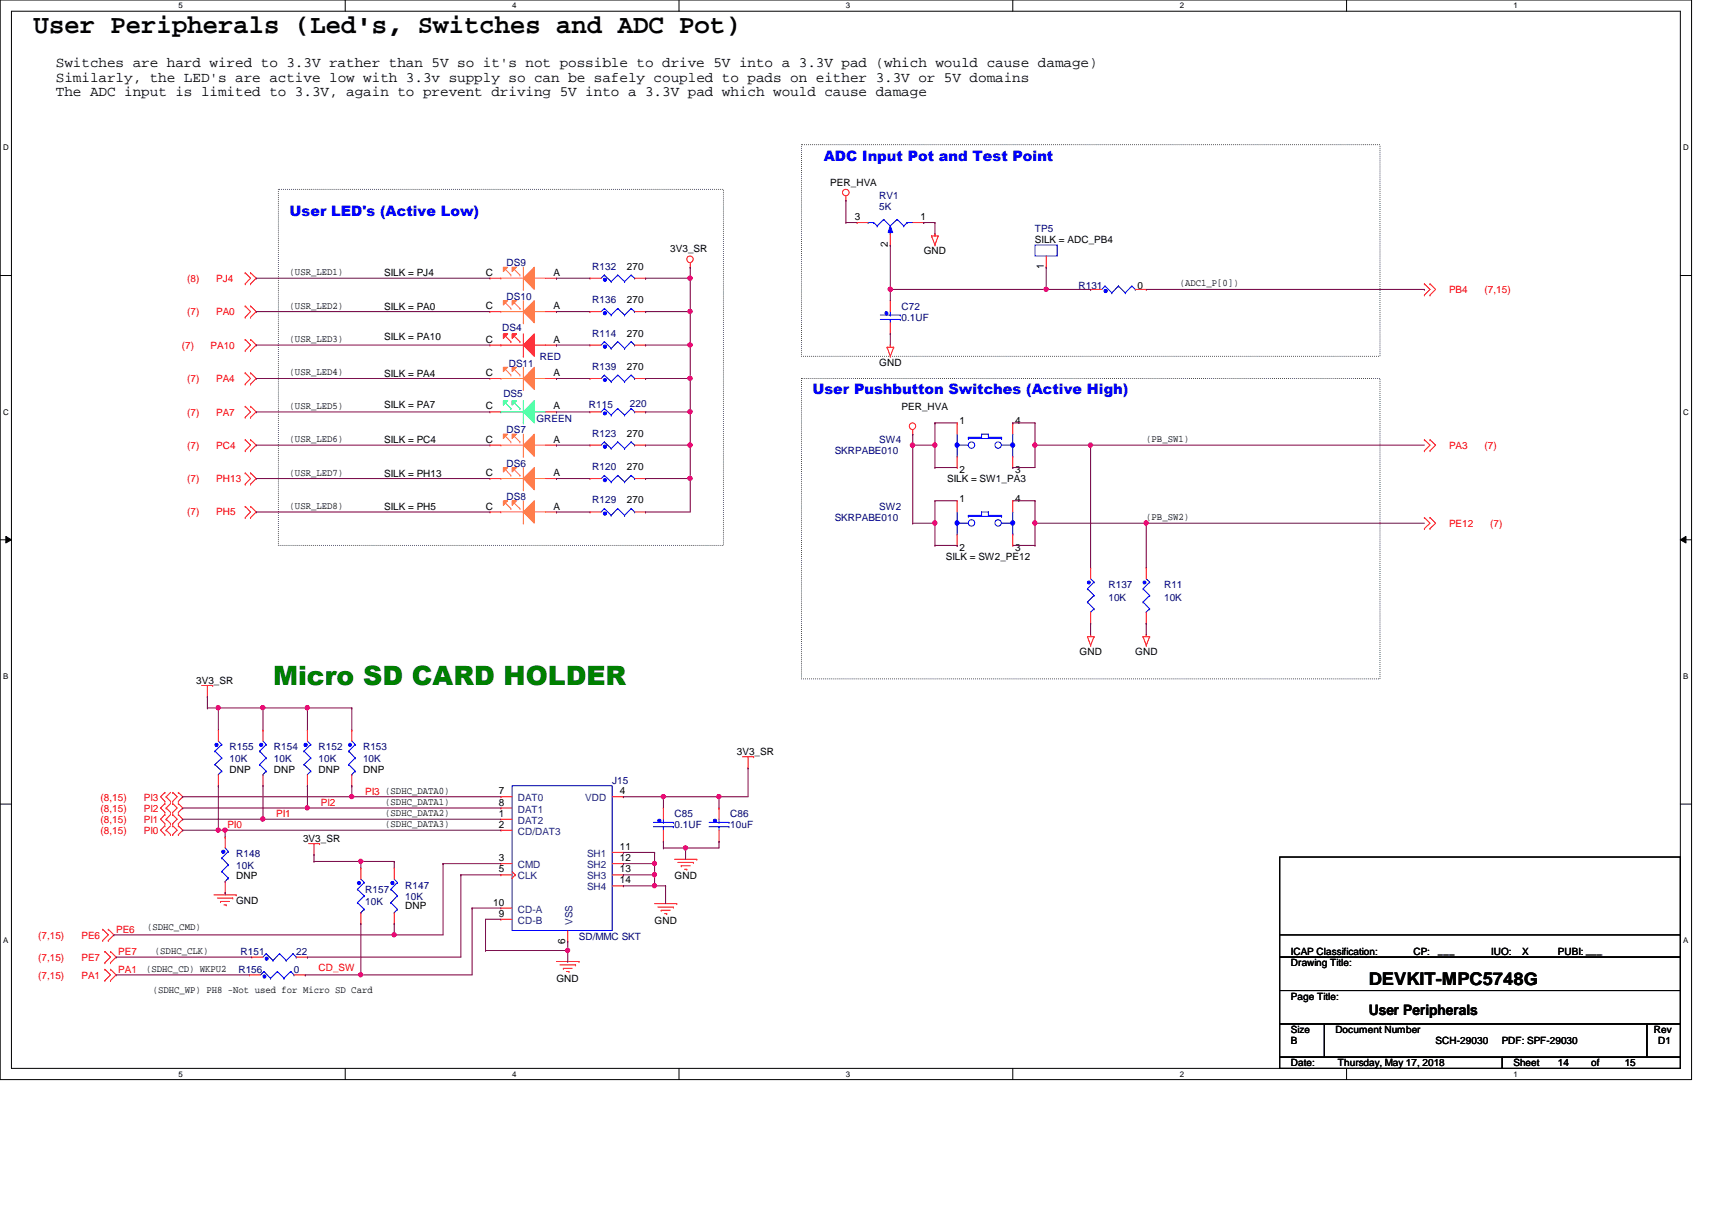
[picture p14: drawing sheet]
<svg xmlns="http://www.w3.org/2000/svg" width="297mm" height="210mm" viewBox="0 0 297 210" stroke-linecap="round" stroke-linejoin="round" font-family="sans-serif">
<defs><g id="words">
<text font-size="4.6" x="5.8" y="5.8">User Peripherals (Led's, Switches and ADC Pot)</text>
<text font-size="4.6" fill="#008000" x="47.4" y="118.8">Micro SD CARD HOLDER</text>
<text font-size="3" x="237.5" y="170.8">DEVKIT-MPC5748G</text>
<g font-size="2.5">
<text x="9.7" y="11.6">Switches are hard wired to 3.3V rather than 5V so it's not possible to drive 5V into a 3.3V pad (which would cause damage)</text>
<text x="9.7" y="14.1">Similarly, the LED's are active low with 3.3v supply so can be safely coupled to pads on either 3.3V or 5V domains</text>
<text x="9.7" y="16.6">The ADC input is limited to 3.3V, again to prevent driving 5V into a 3.3V pad which would cause damage</text>
<text x="237.5" y="176.1">User Peripherals</text>
</g>
<g font-size="2.5" fill="#00f">
<text x="142.9" y="27.9">ADC Input Pot and Test Point</text>
<text x="50.2" y="37.5">User LED's (Active Low)</text>
<text x="141" y="68.4">User Pushbutton Switches (Active High)</text>
</g>
<g font-size="1.7">
<text x="144.1" y="32.3">PER_HVA</text>
<text x="148.3" y="38.2">3</text>
<text x="159.7" y="38.2">1</text>
<text x="50.2" y="47.8">(USR_LED1)</text>
<text x="66.7" y="48">SILK = PJ4</text>
<text x="84.3" y="47.8">C</text>
<text x="96" y="47.8">A</text>
<text x="108.8" y="46.8">270</text>
<text x="116.3" y="43.7">3V3_SR</text>
<text x="154" y="42.9" transform="rotate(-90 154 42.9)">2</text>
<text x="160.3" y="44.1">GND</text>
<text x="179.6" y="42.2">SILK = ADC_PB4</text>
<text x="181.1" y="46.7" transform="rotate(-90 181.1 46.7)">1</text>
<text x="50.2" y="53.6">(USR_LED2)</text>
<text x="66.7" y="53.8">SILK = PA0</text>
<text x="84.3" y="53.6">C</text>
<text x="96" y="53.6">A</text>
<text x="108.8" y="52.6">270</text>
<text x="197.4" y="50.1">0</text>
<text x="204.7" y="49.7">(ADC1_P[0])</text>
<text x="50.2" y="59.3">(USR_LED3)</text>
<text x="66.7" y="59">SILK = PA10</text>
<text x="84.3" y="59.4">C</text>
<text x="96" y="59.4">A</text>
<text x="108.8" y="58.4">270</text>
<text x="50.2" y="65.1">(USR_LED4)</text>
<text x="66.7" y="65.3">SILK = PA4</text>
<text x="84.3" y="65.2">C</text>
<text x="96" y="65.2">A</text>
<text x="108.8" y="64.2">270</text>
<text x="152.6" y="63.4">GND</text>
<text x="50.2" y="70.9">(USR_LED5)</text>
<text x="66.7" y="70.7">SILK = PA7</text>
<text x="84.3" y="71">C</text>
<text x="96" y="71">A</text>
<text x="156.4" y="71.1">PER_HVA</text>
<text x="50.2" y="76.7">(USR_LED6)</text>
<text x="66.7" y="76.9">SILK = PC4</text>
<text x="84.3" y="76.8">C</text>
<text x="96" y="76.8">A</text>
<text x="108.8" y="75.7">270</text>
<text x="166.5" y="73.6">1</text>
<text x="176.1" y="73.6">4</text>
<text x="198.9" y="76.7">(PB_SW1)</text>
<text x="50.2" y="82.5">(USR_LED7)</text>
<text x="66.7" y="82.7">SILK = PH13</text>
<text x="84.3" y="82.6">C</text>
<text x="96" y="82.6">A</text>
<text x="108.8" y="81.5">270</text>
<text x="164.3" y="83.7">SILK = SW1_PA3</text>
<text x="166.5" y="82.1">2</text>
<text x="176.1" y="82.1">3</text>
<text x="50.2" y="88.3">(USR_LED8)</text>
<text x="66.7" y="88.5">SILK = PH5</text>
<text x="84.3" y="88.4">C</text>
<text x="96" y="88.4">A</text>
<text x="108.8" y="87.3">270</text>
<text x="166.5" y="87.1">1</text>
<text x="176.1" y="87.1">4</text>
<text x="166.5" y="95.6">2</text>
<text x="176.1" y="95.6">3</text>
<text x="198.9" y="90.2">(PB_SW2)</text>
<text x="164.1" y="97.2">SILK = SW2_PE12</text>
<text x="187.3" y="113.6">GND</text>
<text x="197" y="113.6">GND</text>
<text x="34" y="118.6">3V3_SR</text>
<text x="127.8" y="131">3V3_SR</text>
<text x="39.8" y="134.1">DNP</text>
<text x="47.5" y="134.1">DNP</text>
<text x="55.3" y="134.1">DNP</text>
<text x="63" y="134.1">DNP</text>
<text x="86.5" y="137.8">7</text>
<text x="107.6" y="137.8">4</text>
<text x="66.8" y="139.6">(SDHC_DATA1)</text>
<text x="66.8" y="141.6">(SDHC_DATA2)</text>
<text x="66.8" y="143.5">(SDHC_DATA3)</text>
<text x="86.5" y="141.7">1</text>
<text x="86.5" y="143.6">2</text>
<text x="86.5" y="139.7">8</text>
<text x="52.6" y="146">3V3_SR</text>
<text x="86.5" y="149.4">3</text>
<text x="107.6" y="147.4">11</text>
<text x="107.6" y="149.4">12</text>
<text x="41" y="152.6">DNP</text>
<text x="86.5" y="151.3">5</text>
<text x="107.6" y="151.3">13</text>
<text x="107.6" y="153.2">14</text>
<text x="117" y="152.6">GND</text>
<text x="25.5" y="161.2">(SDHC_CMD)</text>
<text x="41" y="156.8">GND</text>
<text x="70.3" y="157.6">DNP</text>
<text x="85.6" y="157.1">10</text>
<text x="86.5" y="159">9</text>
<text x="113.6" y="160.3">GND</text>
<text x="26.9" y="165.5">(SDHC_CLK)</text>
<text x="98.1" y="163.7" transform="rotate(-90 98.1 163.7)">6</text>
<text x="224" y="167.6">Drawing Title:</text>
<text x="224" y="165.7">ICAP Classification:</text>
<text x="245.2" y="165.7">CP:</text>
<text x="249.5" y="165.5">___</text>
<text x="258.7" y="165.7">IUO:</text>
<text x="264.1" y="165.7">X</text>
<text x="270.3" y="165.7">PUBI: ___</text>
<text x="25.4" y="168.6">(SDHC_CD) WKPU2</text>
<text x="26.5" y="172.3">(SDHC_WP) PH8 -Not used for Micro SD Card</text>
<text x="96.6" y="170.3">GND</text>
<text x="224" y="173.4">Page Title:</text>
<text x="224" y="179.2">Size</text>
<text x="231.7" y="179.2">Document Number</text>
<text x="286.9" y="179.2">Rev</text>
<text x="224" y="185">Date:</text>
<text x="224" y="181.1">B</text>
<text x="232.1" y="185">Thursday, May 17, 2018</text>
<text x="249.1" y="181.1">SCH-29030</text>
<text x="260.6" y="181.1">PDF: SPF-29030</text>
<text x="262.6" y="185">Sheet</text>
<text x="270.3" y="185">14</text>
<text x="276.1" y="185">of</text>
<text x="281.9" y="185">15</text>
<text x="287.7" y="181.1">D1</text>
</g>
<g font-size="1.7" fill="#000080">
<text x="152.6" y="34.5">RV1</text>
<text x="152.6" y="36.4">5K</text>
<text x="179.6" y="40.2">TP5</text>
<text x="87.9" y="46.2">DS9</text>
<text x="102.7" y="46.8">R132</text>
<text x="87.9" y="52">DS10</text>
<text x="102.7" y="52.6">R136</text>
<text x="156.4" y="53.8">C72</text>
<text x="187.1" y="50.1">R131</text>
<text x="87.1" y="57.4">DS4</text>
<text x="102.7" y="58.4">R114</text>
<text x="156.4" y="55.7">0.1UF</text>
<text x="88.3" y="63.6">DS11</text>
<text x="93.7" y="62.4">RED</text>
<text x="102.7" y="64.2">R139</text>
<text x="87.3" y="68.8">DS5</text>
<text x="102.2" y="70.7">R115</text>
<text x="109.3" y="70.5">220</text>
<text x="87.9" y="75.2">DS7</text>
<text x="93.1" y="73.2">GREEN</text>
<text x="102.7" y="75.7">R123</text>
<text x="152.6" y="76.9">SW4</text>
<text x="87.9" y="81">DS6</text>
<text x="102.7" y="81.5">R120</text>
<text x="144.8" y="78.8">SKRPABE010</text>
<text x="87.9" y="86.7">DS8</text>
<text x="102.7" y="87.3">R129</text>
<text x="152.6" y="88.5">SW2</text>
<text x="144.8" y="90.4">SKRPABE010</text>
<text x="192.3" y="102">R137</text>
<text x="192.3" y="104.3">10K</text>
<text x="202" y="102">R11</text>
<text x="202" y="104.3">10K</text>
<text x="39.8" y="130.2">R155</text>
<text x="47.5" y="130.2">R154</text>
<text x="55.3" y="130.2">R152</text>
<text x="63" y="130.2">R153</text>
<text x="39.8" y="132.1">10K</text>
<text x="47.5" y="132.1">10K</text>
<text x="55.3" y="132.1">10K</text>
<text x="63" y="132.1">10K</text>
<text x="106.2" y="136">J15</text>
<text x="117" y="141.8">C85</text>
<text x="117" y="143.7">0.1UF</text>
<text x="126.7" y="141.8">C86</text>
<text x="126.7" y="143.7">10uF</text>
<text x="41" y="148.7">R148</text>
<text x="41" y="150.7">10K</text>
<text x="63.4" y="154.9">R157</text>
<text x="70.3" y="154.1">R147</text>
<text x="63.4" y="157">10K</text>
<text x="70.3" y="156">10K</text>
<text x="41.7" y="165.7">R151</text>
<text x="51.4" y="165.7">22</text>
<text x="100.5" y="163">SD/MMC SKT</text>
<text x="41.4" y="168.8">R156</text>
<text x="51" y="168.8">0</text>
</g>
<g font-size="1.7" fill="#f00">
<text x="32.5" y="48.9">(8)</text>
<text x="37.5" y="48.9">PJ4</text>
<text x="251.4" y="50.8">PB4</text>
<text x="257.6" y="50.8">(7,15)</text>
<text x="32.5" y="54.7">(7)</text>
<text x="37.5" y="54.7">PA0</text>
<text x="31.5" y="60.5">(7)</text>
<text x="36.5" y="60.5">PA10</text>
<text x="32.5" y="66.3">(7)</text>
<text x="37.5" y="66.3">PA4</text>
<text x="32.5" y="72.1">(7)</text>
<text x="32.5" y="77.9">(7)</text>
<text x="37.5" y="72.1">PA7</text>
<text x="37.5" y="77.9">PC4</text>
<text x="251.4" y="77.9">PA3</text>
<text x="257.6" y="77.9">(7)</text>
<text x="32.5" y="83.7">(7)</text>
<text x="37.5" y="83.7">PH13</text>
<text x="32.5" y="89.3">(7)</text>
<text x="37.5" y="89.3">PH5</text>
<text x="251.4" y="91.4">PE12</text>
<text x="258.5" y="91.4">(7)</text>
<text x="63.4" y="137.8">PI3 (SDHC_DATA0)</text>
<text x="17.4" y="138.9">(8,15)</text>
<text x="17.4" y="140.8">(8,15)</text>
<text x="17.4" y="142.7">(8,15)</text>
<text x="25" y="138.9">PI3</text>
<text x="25" y="140.8">PI2</text>
<text x="25" y="142.7">PI1</text>
<text x="39.5" y="143.6">PI0</text>
<text x="47.9" y="141.7">PI1</text>
<text x="55.7" y="139.8">PI2</text>
<text x="17.4" y="144.7">(8,15)</text>
<text x="25" y="144.7">PI0</text>
<text x="20.1" y="161.8">PE6</text>
<text x="6.6" y="166.7">(7,15)</text>
<text x="6.6" y="162.8">(7,15)</text>
<text x="14.1" y="166.7">PE7</text>
<text x="14.1" y="162.8">PE6</text>
<text x="20.5" y="165.7">PE7</text>
<text x="6.6" y="169.8">(7,15)</text>
<text x="14.1" y="169.8">PA1</text>
<text x="20.5" y="168.7">PA1</text>
<text x="55.2" y="168.5">CD_SW</text>
</g>
<g font-size="1.7" fill="#004080">
<text x="89.8" y="142.9">DAT2</text>
<text x="89.8" y="139">DAT0</text>
<text x="89.8" y="141">DAT1</text>
<text x="101.6" y="139">VDD</text>
<text x="89.8" y="144.8">CD/DAT3</text>
<text x="101.9" y="148.7">SH1</text>
<text x="89.8" y="150.6">CMD</text>
<text x="89.8" y="152.6">CLK</text>
<text x="101.9" y="150.6">SH2</text>
<text x="101.9" y="152.6">SH3</text>
<text x="101.9" y="154.5">SH4</text>
<text x="89.8" y="158.3">CD-A</text>
<text x="89.8" y="160.3">CD-B</text>
<text x="99.3" y="160.4" transform="rotate(-90 99.3 160.4)">VSS</text>
</g>
<g font-size="1.4">
<text x="30.9" y="1.4">5</text>
<text x="88.9" y="1.4">4</text>
<text x="146.8" y="1.4">3</text>
<text x="204.7" y="1.4">2</text>
<text x="262.6" y="1.4">1</text>
<text x=".5" y="26.1">D</text>
<text x="292.1" y="26.1">D</text>
<text x=".5" y="71.9">C</text>
<text x="292.1" y="71.9">C</text>
<text x=".5" y="117.8">B</text>
<text x="292.1" y="117.8">B</text>
<text x=".5" y="163.6">A</text>
<text x="292.1" y="163.6">A</text>
<text x="30.9" y="186.8">5</text>
<text x="88.9" y="186.8">4</text>
<text x="146.8" y="186.8">3</text>
<text x="204.7" y="186.8">2</text>
<text x="262.6" y="186.8">1</text>
</g>
</g></defs>
<path d="M0 0h293.5v187.3h-293.5zM2 1.9h289.5v183.4h-289.5z" fill="none" stroke="#000" stroke-width=".17"/>
<g fill="#fff">
<path d="M30.9 .2h.8v1.5h-.8z"/>
<path d="M30.9 185.5h.8v1.6h-.8z"/>
</g>
<path d="M59.9 0v1.9M59.9 185.3v2" fill="none" stroke="#000" stroke-width=".17"/>
<g fill="#fff">
<path d="M88.9 .2h.7v1.5h-.7z"/>
<path d="M88.9 185.5h.7v1.6h-.7z"/>
</g>
<path d="M117.8 0v1.9M117.8 185.3v2" fill="none" stroke="#000" stroke-width=".17"/>
<g fill="#fff">
<path d="M146.8 .2h.7v1.5h-.7z"/>
<path d="M146.8 185.5h.7v1.6h-.7z"/>
</g>
<path d="M175.7 0v1.9M175.7 185.3v2" fill="none" stroke="#000" stroke-width=".17"/>
<g fill="#fff">
<path d="M204.7 .2h.7v1.5h-.7z"/>
<path d="M204.7 185.5h.7v1.6h-.7z"/>
</g>
<path d="M233.6 0v1.9M233.6 185.3v2" fill="none" stroke="#000" stroke-width=".17"/>
<g fill="#fff">
<path d="M262.6 .2h.8v1.5h-.8z"/>
<path d="M262.6 185.5h.8v1.6h-.8z"/>
<path d="M.5 24.8h1v1.6h-1z"/>
<path d="M292.1 24.8h.9v1.6h-.9z"/>
<path d="M.5 70.7h1v1.5h-1z"/>
<path d="M292.1 70.7h.9v1.5h-.9z"/>
</g>
<path d="M0 47.8h2M291.5 47.8h2" fill="none" stroke="#000" stroke-width=".17"/>
<g fill="#fff">
<path d="M.5 116.5h.9v1.6h-.9z"/>
<path d="M292.1 116.5h.8v1.6h-.8z"/>
</g>
<path d="M0 93.6h2M1 93l1 .6-1 .6zM291.5 93.6l1-.6v1.2zM291.5 93.6h2" fill="none" stroke="#000" stroke-width=".17"/>
<path d="M1 93l1 .6-1 .6zM291.5 93.6l1-.6v1.2z" fill="#000"/>
<g fill="#fff">
<path d="M.5 162.4h.9v1.5h-.9z"/>
<path d="M292.1 162.4h.8v1.5h-.8z"/>
</g>
<path d="M0 139.5h2M291.5 139.5h2M222 148.7h69.5v17.3h-69.5zM222 166h69.5v5.8h-69.5zM222 171.8h69.5v5.8h-69.5zM222 177.6h7.8v5.8h-7.8zM222 162.2h69.5M229.8 177.6h55.9v5.8h-55.9zM285.7 177.6h5.8v5.8h-5.8zM291.5 162.2h.1M222 183.4h38.6v1.9h-38.6zM260.6 183.4h30.9v1.9h-30.9z" fill="none" stroke="#000" stroke-width=".17"/>
<path d="M48.3 32.9h77.2v61.7h-77.2zM139.1 25.1h100.3v36.7h-100.3zM139.1 65.7h100.3v52.1h-100.3z" fill="none" stroke="#000" stroke-width=".17" stroke-dasharray="0 .3"/>
<g fill="none" stroke="#f00" stroke-width=".17">
<path d="M146.8 34.8h.1M146.8 34v.8M42.5 47.3h.1M42.5 49.2h.1M42.5 53.1h.1M42.5 55h.1M42.5 58.9h.1M42.5 47.3l1 1-1 .9M42.5 53.1l1 1-1 .9M42.5 58.9l1 1-1 .9M43.5 49.2h.1M43.5 47.3h.1"/>
<path d="M43.5 55h.1M43.5 53.1h.1M43.5 58.9h.1M43.5 47.3l.9 1-.9 .9M43.5 53.1l.9 1-.9 .9M43.5 58.9l.9 1-.9 .9M119.8 46.4h.1M119.8 45.6v.8M154.5 59.9h.1M154.5 59.9v.3M161.6 40.9h.1M161.6 40.9h1.2"/>
<path d="M161.6 40.9l.6 1.6M162.2 40.6h.1M162.2 42.5h.1M162.2 40.6v.3M162.8 40.9h.1M162.8 40.9l-.6 1.6M247.1 51.2h.1M247.1 49.2h.1M247.1 49.2l1 1-1 1M248.1 49.2h.1M248.1 51.2h.1M248.1 49.2l1 1-1 1"/>
<path d="M42.5 60.8h.1M42.5 64.7h.1M42.5 66.6h.1M42.5 70.5h.1M42.5 72.4h.1M42.5 76.3h.1M42.5 78.2h.1M42.5 64.7l1 1-1 .9M42.5 70.5l1 1-1 .9M42.5 76.3l1 .9-1 1M43.5 60.8h.1M43.5 66.6h.1"/>
<path d="M43.5 64.7h.1M43.5 72.4h.1M43.5 70.5h.1M43.5 78.2h.1M43.5 76.3h.1M43.5 64.7l.9 1-.9 .9M43.5 70.5l.9 1-.9 .9M43.5 76.3l.9 .9-.9 1M153.9 60.2h.1M153.9 60.2h1.2M153.9 60.2l.6 1.6M154.5 61.8h.1"/>
<path d="M155.1 60.2h.1M155.1 60.2l-.6 1.6M158.4 75.3h.1M158.4 74.5v.8M247.1 78.2h.1M247.1 76.3h.1M247.1 76.3l1 .9-1 1M248.1 76.3h.1M248.1 78.2h.1M248.1 76.3l1 .9-1 1M42.5 82h.1M42.5 84h.1"/>
<path d="M42.5 87.8h.1M42.5 89.8h.1M42.5 82l1 1-1 1M42.5 87.8l1 1-1 1M43.5 84h.1M43.5 82h.1M43.5 89.8h.1M43.5 87.8h.1M43.5 82l.9 1-.9 1M43.5 87.8l.9 1-.9 1M247.1 91.7h.1M247.1 89.8h.1"/>
<path d="M247.1 89.8l1 1-1 .9M248.1 89.8h.1M248.1 91.7h.1M248.1 89.8l1 1-1 .9M35 118.9h1.9M36 118.9v2M36.9 118.9h.1M188.7 110.4h.1M188.7 110.4h1.1M188.7 110.4l.5 1.6M189.2 110.1h.1M189.2 112h.1"/>
<path d="M189.2 110.1v.3M189.8 110.4h.1M189.8 110.4l-.6 1.6M198.3 110.4h.1M198.3 110.4h1.2M198.3 110.4l.6 1.6M198.9 110.1h.1M198.9 112h.1M198.9 110.1v.3M199.5 110.4h.1M199.5 110.4l-.6 1.6M28.6 137.5h.1"/>
<path d="M28.6 139h.1M28.6 139.4h.1M28.6 137.5l-.7 .7 .7 .8M28.6 139.4l-.7 .8 .7 .7M28.8 138.2h.1M28.8 138.2l.8 .8M29.6 139h.1M29.6 137.5l-.8 .7M29.6 139.4l-.8 .8M30 139h.1M30 137.5h.1M30 139.4h.1"/>
<path d="M30 137.5l.7 .7-.7 .8M30 139.4l.7 .8-.7 .7M30.9 139h.1M30.9 137.5h.1M30.9 139.4h.1M30.9 137.5l.8 .7-.8 .8M30.9 139.4l.8 .8-.8 .7M36 120.9h.1M128.8 131.3h2M129.8 133.2h.1M129.8 131.3v1.9M130.8 131.3h.1"/>
<path d="M28.6 140.9h.1M28.6 141.3h.1M28.6 142.9h.1M28.6 143.3h.1M28.6 144.8h.1M28.6 143.3l-.7 .7 .7 .8M28.6 141.3l-.7 .8 .7 .8M28.8 140.2h.1M28.8 142.1h.1M28.8 144h.1M28.8 140.2l.8 .7M28.8 142.1l.8 .8"/>
<path d="M28.8 144l.8 .8M29.6 140.9h.1M29.6 142.9h.1M29.6 144.8h.1M29.6 143.3l-.8 .7M29.6 141.3l-.8 .8M30 140.9h.1M30 142.9h.1M30 141.3h.1M30 144.8h.1M30 143.3h.1M30 141.3l.7 .8-.7 .8"/>
<path d="M30 143.3l.7 .7-.7 .8M30.9 140.9h.1M30.9 142.9h.1M30.9 141.3h.1M30.9 144.8h.1M30.9 143.3h.1M30.9 143.3l.8 .7-.8 .8M30.9 141.3l.8 .8-.8 .8M37.1 155.2h3.9M37.7 155.8h2.7M38.3 156.4h.1M38.3 156.4h1.5"/>
<path d="M38.9 157h.3M39.2 157h.1M40.4 155.8h.1M41 155.2h.1M53.5 146.3h2M54.5 148.3h.1M54.5 146.3v2M55.5 146.3h.1M113.6 156.8h3.8M114.1 157.4h2.7M114.7 157.9h.1M114.7 157.9h1.6"/>
<path d="M115.3 158.5h.4M115.7 158.5h.1M116.8 157.4h.1M117 149.1h3.9M117.4 156.8h.1M117.6 149.6h2.7M118.2 150.2h.1M118.2 150.2h1.6M118.8 150.8h.4M119.2 150.8h.1M120.3 149.6h.1M120.9 149.1h.1"/>
<path d="M17.8 161.2h.1M17.8 163.2h.1M17.8 161.2l1 1-1 1M18.2 168.1h.1M18.2 170.1h.1M18.2 165.1h.1M18.2 167h.1M18.2 168.1l1 1-1 1M18.2 165.1l1 .9-1 1M18.8 163.2h.1M18.8 161.2h.1M18.8 161.2l1 1-1 1"/>
<path d="M19.2 170.1h.1M19.2 168.1h.1M19.2 167h.1M19.2 165.1h.1M19.2 168.1l.9 1-.9 1M19.2 165.1l.9 .9-.9 1M96.6 166.8h3.9M97.2 167.4h2.7M97.7 168h.1M97.7 168h1.6M98.3 168.5h.4M98.7 168.5h.1"/>
<path d="M99.9 167.4h.1M100.5 166.8h.1"/>
<circle cx="146.8" cy="33.4" r=".56"/>
<circle cx="119.7" cy="45" r=".56"/>
<circle cx="158.3" cy="73.9" r=".56"/>
</g>
<path d="M104.9 53.5h.1M104.9 53.5l-.6 .6M104.9 53.5l1.1 1.2M106 54.7h.1M107.2 53.5h.1M107.2 53.5l-1.2 1.2M107.2 53.5l1.2 1.2M108.4 54.7h.1M109.5 53.5h.1M109.5 53.5l-1.1 1.2M109.5 53.5l.6 .6M110.1 54.1h.1" fill="none" stroke="#00f" stroke-width=".17"/>
<circle cx="105" cy="54.3" r=".29" fill="#00f"/>
<g fill="none" stroke="#00f" stroke-width=".17">
<path d="M45 130.3h.1M45 132.6h.1M45 130.3l1.2 1.2M45 132.6l1.2 1.2M45.6 134.4h.1M45.6 128.6l.6 .6M46.2 129.2h.1M46.2 131.5h.1M46.2 133.8h.1M46.2 129.2l-1.2 1.1M46.2 131.5l-1.2 1.1M46.2 133.8l-.6 .6"/>
<circle cx="105" cy="54.3" r=".29"/>
</g>
<path d="M102.4 54.1h.1M102.4 54.1h1.9M110.1 54.1h1.9M112 54.1h.1" fill="none" stroke="#f00" stroke-width=".17"/>
<circle cx="45.3" cy="129.2" r=".29" fill="#00f"/>
<g fill="none" stroke="#00f" stroke-width=".17">
<path d="M62 154.3h.1M62 156.6h.1M62 154.3l1.2 1.1M62 156.6l1.2 1.1M62.6 158.3h.1M62.6 152.5l.6 .6M63.2 153.1h.1M63.2 155.4h.1M63.2 157.7h.1M63.2 153.1l-1.2 1.2M63.2 155.4l-1.2 1.2M63.2 157.7l-.6 .6"/>
<circle cx="45.3" cy="129.2" r=".29"/>
</g>
<path d="M45.6 126.7h.1M45.6 136.3h.1M45.6 126.7v1.9M45.6 134.4v1.9" fill="none" stroke="#f00" stroke-width=".17"/>
<circle cx="62.3" cy="153.2" r=".29" fill="#00f"/>
<circle cx="62.3" cy="153.2" r=".29" fill="none" stroke="#00f" stroke-width=".17"/>
<path d="M62.6 150.6h.1M62.6 150.6v1.9M62.6 158.3v1.9M62.6 160.2h.1" fill="none" stroke="#f00" stroke-width=".17"/>
<path d="M92.7 81.1v3.9l-1.9-2z" fill="#ff8040"/>
<path d="M92.7 81.1v3.9l-1.9-2z" fill="none" stroke="#ff8040" stroke-width=".17"/>
<path d="M88.9 81.1h.7l-.7 .8z" fill="#ff8040"/>
<path d="M88.9 81.1h.7l-.7 .8z" fill="none" stroke="#ff8040" stroke-width=".17"/>
<path d="M87.3 81.1h.8l-.8 .8z" fill="#ff8040"/>
<path d="M86.9 83h.1M86.9 83h3.9M87.3 81.1h.8l-.8 .8zM87.7 81.5l.9 1M88.6 82.5h.1M89.2 81.5l1 1M90.2 82.5h.1M90.8 85h.1M90.8 81.1v3.9M92.7 83h.1M92.7 83h2" fill="none" stroke="#ff8040" stroke-width=".17"/>
<path d="M85 83h.1M85 83h1.9M94.7 83h1.9M96.6 83h.1" fill="none" stroke="#f00" stroke-width=".17"/>
<path d="M92.7 52.2v3.8l-1.9-1.9z" fill="#ff8040"/>
<path d="M92.7 52.2v3.8l-1.9-1.9z" fill="none" stroke="#ff8040" stroke-width=".17"/>
<path d="M88.9 52.2h.7l-.7 .7z" fill="#ff8040"/>
<path d="M88.9 52.2h.7l-.7 .7z" fill="none" stroke="#ff8040" stroke-width=".17"/>
<path d="M87.3 52.2h.8l-.8 .7z" fill="#ff8040"/>
<path d="M86.9 54.1h.1M86.9 54.1h3.9M87.3 52.2h.8l-.8 .7zM87.7 52.5l.9 1M88.6 53.5h.1M89.2 52.5l1 1M90.2 53.5h.1M90.8 56h.1M90.8 52.2v3.8M92.7 54.1h.1M92.7 54.1h2" fill="none" stroke="#ff8040" stroke-width=".17"/>
<path d="M85 54.1h.1M85 54.1h1.9M94.7 54.1h1.9M96.6 54.1h.1" fill="none" stroke="#f00" stroke-width=".17"/>
<path d="M37.3 130.3h.1M37.3 132.6h.1M37.3 130.3l1.2 1.2M37.3 132.6l1.2 1.2M37.9 134.4h.1M37.9 128.6l.6 .6M38.5 129.2h.1M38.5 131.5h.1M38.5 133.8h.1M38.5 129.2l-1.2 1.1M38.5 131.5l-1.2 1.1M38.5 133.8l-.6 .6" fill="none" stroke="#00f" stroke-width=".17"/>
<circle cx="37.6" cy="129.2" r=".29" fill="#00f"/>
<g fill="none" stroke="#00f" stroke-width=".17">
<path d="M104.9 59.3h.1M104.9 59.3l-.6 .6M104.9 59.3l1.1 1.2M107.2 59.3h.1M107.2 59.3l-1.2 1.2M107.2 59.3l1.2 1.2M109.5 59.3h.1M109.5 59.3l-1.1 1.2M109.5 59.3l.6 .6M110.1 59.9h.1M106 60.5h.1M108.4 60.5h.1"/>
<circle cx="37.6" cy="129.2" r=".29"/>
</g>
<path d="M37.9 126.7h.1M37.9 136.3h.1M37.9 126.7v1.9M37.9 134.4v1.9" fill="none" stroke="#f00" stroke-width=".17"/>
<circle cx="105" cy="60.1" r=".29" fill="#00f"/>
<g fill="none" stroke="#00f" stroke-width=".17">
<path d="M104.9 82.5h.1M104.9 82.5l-.6 .5M104.9 82.5l1.1 1.1M106 83.6h.1M107.2 82.5h.1M107.2 82.5l-1.2 1.1M107.2 82.5l1.2 1.1M108.4 83.6h.1M109.5 82.5h.1M109.5 82.5l-1.1 1.1M109.5 82.5l.6 .5M110.1 83h.1"/>
<circle cx="105" cy="60.1" r=".29"/>
</g>
<path d="M102.4 59.9h.1M102.4 59.9h1.9M110.1 59.9h1.9M112 59.9h.1" fill="none" stroke="#f00" stroke-width=".17"/>
<circle cx="105" cy="83.3" r=".29" fill="#00f"/>
<g fill="none" stroke="#00f" stroke-width=".17">
<path d="M38.5 148.8h.1M38.5 151.2h.1M38.5 148.8l1.1 1.2M38.5 151.2l1.1 1.1M39.1 152.9h.1M39.1 147.1l.5 .6M39.6 147.7h.1M39.6 150h.1M39.6 152.3h.1M39.6 147.7l-1.1 1.1M39.6 150l-1.1 1.2M39.6 152.3l-.5 .6"/>
<circle cx="105" cy="83.3" r=".29"/>
</g>
<path d="M102.4 83h.1M102.4 83h1.9M110.1 83h1.9M112 83h.1" fill="none" stroke="#f00" stroke-width=".17"/>
<circle cx="38.7" cy="147.8" r=".29" fill="#00f"/>
<g fill="none" stroke="#00f" stroke-width=".17">
<path d="M152.7 55.4h3.5M152.7 54.7h3.5M154.5 55.4h.1M154.5 55.4v.6M156.2 55.4h.1M156.2 54.7h.1"/>
<circle cx="38.7" cy="147.8" r=".29"/>
</g>
<path d="M39.1 145.2h.1M39.1 154.9h.1M39.1 145.2v1.9M39.1 152.9v2" fill="none" stroke="#f00" stroke-width=".17"/>
<circle cx="153.8" cy="54.3" r=".27" fill="#00f"/>
<g fill="none" stroke="#00f" stroke-width=".17">
<path d="M154.5 54.7h.1M154.5 54.1v.6M104.9 65.1h.1M104.9 65.1l-.6 .6M104.9 65.1l1.1 1.1M106 66.2h.1M107.2 65.1h.1M107.2 65.1l-1.2 1.1M107.2 65.1l1.2 1.1M108.4 66.2h.1M109.5 65.1h.1M109.5 65.1l-1.1 1.1"/>
<path d="M109.5 65.1l.6 .6M110.1 65.7h.1"/>
<circle cx="153.8" cy="54.3" r=".27"/>
</g>
<path d="M154.5 52.2h.1M154.5 57.9h.1M154.5 52.2v1.9M154.5 56v1.9" fill="none" stroke="#f00" stroke-width=".17"/>
<circle cx="105" cy="65.9" r=".27" fill="#00f"/>
<circle cx="105" cy="65.9" r=".27" fill="none" stroke="#00f" stroke-width=".17"/>
<path d="M102.4 65.7h.1M102.4 65.7h1.9M110.1 65.7h1.9M112 65.7h.1" fill="none" stroke="#f00" stroke-width=".17"/>
<path d="M92.7 46.4v3.8l-1.9-1.9z" fill="#ff8040"/>
<path d="M92.7 46.4v3.8l-1.9-1.9z" fill="none" stroke="#ff8040" stroke-width=".17"/>
<path d="M88.9 46.4h.7l-.7 .7z" fill="#ff8040"/>
<path d="M88.9 46.4h.7l-.7 .7z" fill="none" stroke="#ff8040" stroke-width=".17"/>
<path d="M87.3 46.4h.8l-.8 .7z" fill="#ff8040"/>
<path d="M86.9 48.3h.1M86.9 48.3h3.9M87.3 46.4h.8l-.8 .7zM87.7 46.7l.9 1M88.6 47.7h.1M89.2 46.7l1 1M90.2 47.7h.1M90.8 50.2h.1M90.8 46.4v3.8M92.7 48.3h.1M92.7 48.3h2" fill="none" stroke="#ff8040" stroke-width=".17"/>
<g fill="none" stroke="#f00" stroke-width=".17">
<path d="M85 48.3h.1M85 48.3h1.9M94.7 48.3h1.9M96.6 48.3h.1M181.5 46.4h.1M181.5 44.4v2M86.9 138.2h.1M86.9 138.2h2M106.2 138.2h2M108.2 138.2h.1M86.9 157.5h.1M86.9 142.1h.1"/>
<path d="M86.9 144h.1M86.9 149.8h.1M86.9 151.8h.1M86.9 140.2h.1M86.9 159.5h.1M86.9 157.5h2M86.9 149.8h2M86.9 151.8h2M86.9 142.1h2M86.9 144h2M86.9 140.2h2M86.9 159.5h2"/>
<path d="M88.9 152.3h.1M88.9 151.2l.5 .6M89.4 151.8h.1M89.4 151.8l-.5 .5M106.2 147.9h2M106.2 149.8h2M106.2 151.8h2M106.2 153.7h2M108.2 147.9h.1M108.2 149.8h.1M108.2 151.8h.1M108.2 153.7h.1"/>
<path d="M98.5 163.3h.1M98.5 161.4v1.9"/>
</g>
<path d="M179.6 42.5h3.8v1.9h-3.8zM88.9 136.3h17.3v25.1h-17.3zM113.4 143.4h3.4M113.4 142.7h3.4M115.1 143.4h.1M115.1 143.4v.6M116.8 143.4h.1M116.8 142.7h.1" fill="none" stroke="#00f" stroke-width=".17"/>
<circle cx="114.4" cy="142.4" r=".27" fill="#00f"/>
<g fill="none" stroke="#00f" stroke-width=".17">
<path d="M115.1 142.7h.1M115.1 142.1v.6"/>
<circle cx="114.4" cy="142.4" r=".27"/>
</g>
<path d="M115.1 140.2h.1M115.1 146h.1M115.1 140.2v1.9M115.1 144v2" fill="none" stroke="#f00" stroke-width=".17"/>
<path d="M92.7 69.5v3.9l-1.9-1.9z" fill="#00ff80"/>
<path d="M92.7 69.5v3.9l-1.9-1.9z" fill="none" stroke="#00ff80" stroke-width=".17"/>
<path d="M88.9 69.5h.7l-.7 .8z" fill="#00ff80"/>
<path d="M88.9 69.5h.7l-.7 .8z" fill="none" stroke="#00ff80" stroke-width=".17"/>
<path d="M87.3 69.5h.8l-.8 .8z" fill="#00ff80"/>
<path d="M86.9 71.5h.1M86.9 71.5h3.9M87.3 69.5h.8l-.8 .8zM87.7 69.9l.9 1M88.6 70.9h.1M89.2 69.9l1 1M90.2 70.9h.1M90.8 73.4h.1M90.8 69.5v3.9M92.7 71.5h.1M92.7 71.5h2" fill="none" stroke="#00ff80" stroke-width=".17"/>
<path d="M85 71.5h.1M85 71.5h1.9M94.7 71.5h1.9M96.6 71.5h.1" fill="none" stroke="#f00" stroke-width=".17"/>
<path d="M191.7 49.6h.1M191.7 49.6l-.5 .6M191.7 49.6l1.2 1.2M192.9 50.8h.1M194.1 49.6h.1M194.1 49.6l-1.2 1.2M194.1 49.6l1.1 1.2M195.2 50.8h.1M196.4 49.6h.1M196.4 49.6l-1.2 1.2M196.4 49.6l.6 .6M197 50.2h.1" fill="none" stroke="#00f" stroke-width=".17"/>
<circle cx="191.8" cy="50.5" r=".29" fill="#00f"/>
<g fill="none" stroke="#00f" stroke-width=".17">
<path d="M104.9 47.7h.1M104.9 47.7l-.6 .6M104.9 47.7l1.1 1.2M106 48.9h.1M107.2 47.7h.1M107.2 47.7l-1.2 1.2M107.2 47.7l1.2 1.2M108.4 48.9h.1M109.5 47.7h.1M109.5 47.7l-1.1 1.2M109.5 47.7l.6 .6M110.1 48.3h.1"/>
<circle cx="191.8" cy="50.5" r=".29"/>
</g>
<path d="M189.2 50.2h.1M189.2 50.2h2M197 50.2h1.9M198.9 50.2h.1" fill="none" stroke="#f00" stroke-width=".17"/>
<circle cx="105" cy="48.5" r=".29" fill="#00f"/>
<g fill="none" stroke="#00f" stroke-width=".17">
<path d="M67.8 154.3h.1M67.8 156.6h.1M67.8 154.3l1.2 1.1M67.8 156.6l1.2 1.1M68.4 158.3h.1M68.4 152.5l.6 .6M69 153.1h.1M69 155.4h.1M69 157.7h.1M69 153.1l-1.2 1.2M69 155.4l-1.2 1.2M69 157.7l-.6 .6"/>
<circle cx="105" cy="48.5" r=".29"/>
</g>
<path d="M102.4 48.3h.1M102.4 48.3h1.9M110.1 48.3h1.9M112 48.3h.1" fill="none" stroke="#f00" stroke-width=".17"/>
<circle cx="68.1" cy="153.2" r=".29" fill="#00f"/>
<g fill="none" stroke="#00f" stroke-width=".17">
<path d="M123 143.4h3.5M123 142.7h3.5M124.8 143.4h.1M124.8 143.4v.6M126.5 143.4h.1M126.5 142.7h.1"/>
<circle cx="68.1" cy="153.2" r=".29"/>
</g>
<path d="M68.4 150.6h.1M68.4 150.6v1.9M68.4 158.3v1.9M68.4 160.2h.1" fill="none" stroke="#f00" stroke-width=".17"/>
<circle cx="124.1" cy="142.4" r=".27" fill="#00f"/>
<g fill="none" stroke="#00f" stroke-width=".17">
<path d="M124.8 142.7h.1M124.8 142.1v.6M45.8 168.5h.1M45.8 168.5l-.6 .6M45.8 168.5l1.1 1.2M46.9 169.7h.1M48.1 168.5h.1M48.1 168.5l-1.2 1.2M48.1 168.5l1.2 1.2M49.3 169.7h.1M50.5 168.5h.1M50.5 168.5l-1.2 1.2"/>
<path d="M50.5 168.5l.5 .6M51 169.1h.1"/>
<circle cx="124.1" cy="142.4" r=".27"/>
</g>
<path d="M124.8 140.2h.1M124.8 146h.1M124.8 140.2v1.9M124.8 144v2" fill="none" stroke="#f00" stroke-width=".17"/>
<circle cx="45.9" cy="169.4" r=".27" fill="#00f"/>
<g fill="none" stroke="#00f" stroke-width=".17">
<path d="M52.7 130.3h.1M52.7 132.6h.1M52.7 130.3l1.2 1.2M52.7 132.6l1.2 1.2M53.3 134.4h.1M53.3 128.6l.6 .6M53.9 129.2h.1M53.9 131.5h.1M53.9 133.8h.1M53.9 129.2l-1.2 1.1M53.9 131.5l-1.2 1.1M53.9 133.8l-.6 .6"/>
<circle cx="45.9" cy="169.4" r=".27"/>
</g>
<path d="M43.3 169.1h.1M43.3 169.1h1.9M51 169.1h2M53 169.1h.1" fill="none" stroke="#f00" stroke-width=".17"/>
<circle cx="53" cy="129.2" r=".29" fill="#00f"/>
<g fill="none" stroke="#00f" stroke-width=".17">
<path d="M166.1 90.8h.1M166.1 92.7h.1M166.1 90.8h1.9M166.1 88.8v3.9M168 89.4h.1M168 89.6h.1M168 89.6h5.8M168 89.4h2.3M168 89.4v.2M170.3 88.8h.1M170.3 89.4h.1M170.3 88.8h1.2"/>
<path d="M170.3 88.8v.6M171.5 89.4h.1M171.5 88.8h.1M171.5 89.4h2.3M171.5 88.8v.6M173.8 89.6h.1M173.8 89.4h.1M173.8 89.4v.2M173.8 90.8h1.9M175.7 90.8h.1M175.7 92.7h.1M175.7 88.8v3.9"/>
<circle cx="168.6" cy="90.7" r=".56"/>
<circle cx="173.2" cy="90.7" r=".56"/>
<circle cx="53" cy="129.2" r=".29"/>
</g>
<path d="M53.3 126.7h.1M53.3 136.3h.1M53.3 126.7v1.9M53.3 134.4v1.9" fill="none" stroke="#f00" stroke-width=".17"/>
<circle cx="175.7" cy="90.7" r=".38" fill="#00f"/>
<circle cx="175.7" cy="90.7" r=".38" fill="none" stroke="#00f" stroke-width=".17"/>
<circle cx="166" cy="90.7" r=".38" fill="#00f"/>
<g fill="none" stroke="#00f" stroke-width=".17">
<path d="M166.1 77.2h.1M166.1 79.2h.1M166.1 77.2h1.9M166.1 75.3v3.9M168 75.9h.1M168 76.1h.1M168 76.1h5.8M168 75.9h2.3M168 75.9v.2M170.3 75.3h.1M170.3 75.9h.1M170.3 75.3h1.2"/>
<path d="M170.3 75.3v.6M171.5 75.9h.1M171.5 75.3h.1M171.5 75.9h2.3M171.5 75.3v.6M173.8 76.1h.1M173.8 75.9h.1M173.8 75.9v.2M173.8 77.2h1.9M175.7 77.2h.1M175.7 79.2h.1M175.7 75.3v3.9"/>
<circle cx="168.6" cy="77.2" r=".56"/>
<circle cx="173.2" cy="77.2" r=".56"/>
<circle cx="166" cy="90.7" r=".38"/>
</g>
<path d="M166.1 86.9h.1M166.1 94.6h.1M166.1 86.9v1.9M166.1 92.7v1.9M175.7 86.9h.1M175.7 94.6h.1M175.7 86.9v1.9M175.7 92.7v1.9" fill="none" stroke="#f00" stroke-width=".17"/>
<circle cx="175.7" cy="77.2" r=".38" fill="#00f"/>
<circle cx="175.7" cy="77.2" r=".38" fill="none" stroke="#00f" stroke-width=".17"/>
<circle cx="166" cy="77.2" r=".38" fill="#00f"/>
<circle cx="166" cy="77.2" r=".38" fill="none" stroke="#00f" stroke-width=".17"/>
<path d="M166.1 73.4h.1M166.1 73.4v1.9M166.1 79.2v1.9M175.7 73.4h.1M175.7 73.4v1.9M175.7 79.2v1.9M166.1 81.1h.1M175.7 81.1h.1" fill="none" stroke="#f00" stroke-width=".17"/>
<path d="M92.7 75.3v3.9l-1.9-2z" fill="#ff8040"/>
<path d="M92.7 75.3v3.9l-1.9-2z" fill="none" stroke="#ff8040" stroke-width=".17"/>
<path d="M88.9 75.3h.7l-.7 .8z" fill="#ff8040"/>
<path d="M88.9 75.3h.7l-.7 .8z" fill="none" stroke="#ff8040" stroke-width=".17"/>
<path d="M87.3 75.3h.8l-.8 .8z" fill="#ff8040"/>
<path d="M86.9 77.2h.1M86.9 77.2h3.9M87.3 75.3h.8l-.8 .8zM87.7 75.7l.9 1M88.6 76.7h.1M89.2 75.7l1 1M90.2 76.7h.1M90.8 79.2h.1M90.8 75.3v3.9M92.7 77.2h.1M92.7 77.2h2" fill="none" stroke="#ff8040" stroke-width=".17"/>
<path d="M85 77.2h.1M85 77.2h1.9M94.7 77.2h1.9M96.6 77.2h.1" fill="none" stroke="#f00" stroke-width=".17"/>
<path d="M198.3 102.2h.1M198.3 104.4h.1M198.3 102.2l1.2 1.1M198.3 104.4l1.2 1.2M198.9 106.2h.1M198.9 100.4l.6 .6M199.5 101h.1M199.5 103.3h.1M199.5 105.6h.1M199.5 101l-1.2 1.2M199.5 103.3l-1.2 1.1M199.5 105.6l-.6 .6" fill="none" stroke="#00f" stroke-width=".17"/>
<circle cx="198.6" cy="101.1" r=".26" fill="#00f"/>
<circle cx="198.6" cy="101.1" r=".26" fill="none" stroke="#00f" stroke-width=".17"/>
<path d="M198.9 98.5h.1M198.9 98.5v1.9M198.9 108.1h.1M198.9 106.2v1.9" fill="none" stroke="#f00" stroke-width=".17"/>
<path d="M92.7 86.9v3.9l-1.9-2z" fill="#ff8040"/>
<path d="M92.7 86.9v3.9l-1.9-2z" fill="none" stroke="#ff8040" stroke-width=".17"/>
<path d="M88.9 86.9h.7l-.7 .8z" fill="#ff8040"/>
<path d="M88.9 86.9h.7l-.7 .8z" fill="none" stroke="#ff8040" stroke-width=".17"/>
<path d="M87.3 86.9h.8l-.8 .8z" fill="#ff8040"/>
<path d="M86.9 88.8h.1M86.9 88.8h3.9M87.3 86.9h.8l-.8 .8zM87.7 87.3l.9 .9M88.6 88.2h.1M89.2 87.3l1 .9M90.2 88.2h.1M90.8 90.8h.1M90.8 86.9v3.9M92.7 88.8h.1M92.7 88.8h2" fill="none" stroke="#ff8040" stroke-width=".17"/>
<path d="M85 88.8h.1M85 88.8h1.9M94.7 88.8h1.9M96.6 88.8h.1" fill="none" stroke="#f00" stroke-width=".17"/>
<path d="M104.9 76.7h.1M104.9 76.7l-.6 .5M104.9 76.7l1.1 1.1M106 77.8h.1M107.2 76.7h.1M107.2 76.7l-1.2 1.1M107.2 76.7l1.2 1.1M108.4 77.8h.1M109.5 76.7h.1M109.5 76.7l-1.1 1.1M109.5 76.7l.6 .5M110.1 77.2h.1" fill="none" stroke="#00f" stroke-width=".17"/>
<circle cx="105" cy="77.5" r=".29" fill="#00f"/>
<g fill="none" stroke="#00f" stroke-width=".17">
<path d="M104.9 70.9h.1M104.9 70.9l-.6 .6M104.9 70.9l1.1 1.1M106 72h.1M107.2 70.9h.1M107.2 70.9l-1.2 1.1M107.2 70.9l1.2 1.1M108.4 72h.1M109.5 70.9h.1M109.5 70.9l-1.1 1.1M109.5 70.9l.6 .6M110.1 71.5h.1"/>
<circle cx="105" cy="77.5" r=".29"/>
</g>
<path d="M102.4 77.2h.1M102.4 77.2h1.9M110.1 77.2h1.9M112 77.2h.1" fill="none" stroke="#f00" stroke-width=".17"/>
<circle cx="105" cy="71.7" r=".27" fill="#00f"/>
<circle cx="105" cy="71.7" r=".27" fill="none" stroke="#00f" stroke-width=".17"/>
<path d="M102.4 71.5h.1M102.4 71.5h1.9M110.1 71.5h1.9M112 71.5h.1" fill="none" stroke="#f00" stroke-width=".17"/>
<path d="M92.7 57.9v3.9l-1.9-1.9z" fill="#f00"/>
<path d="M92.7 57.9v3.9l-1.9-1.9z" fill="none" stroke="#f00" stroke-width=".17"/>
<path d="M88.9 57.9h.7l-.7 .8z" fill="#f00"/>
<path d="M88.9 57.9h.7l-.7 .8z" fill="none" stroke="#f00" stroke-width=".17"/>
<path d="M87.3 57.9h.8l-.8 .8z" fill="#f00"/>
<g fill="none" stroke="#f00" stroke-width=".17">
<path d="M85 59.9h.1M85 59.9h5.8M86.9 59.9h.1M87.3 57.9h.8l-.8 .8zM87.7 58.3l.9 1M88.6 59.3h.1M89.2 58.3l1 1M90.2 59.3h.1M90.8 57.9v3.9M92.7 59.9h.1M92.7 59.9h3.9M96.6 59.9h.1"/>
<path d="M90.8 61.8h.1"/>
</g>
<path d="M92.7 63.7v3.9l-1.9-1.9z" fill="#ff8040"/>
<path d="M92.7 63.7v3.9l-1.9-1.9z" fill="none" stroke="#ff8040" stroke-width=".17"/>
<path d="M88.9 63.7h.7l-.7 .8z" fill="#ff8040"/>
<path d="M88.9 63.7h.7l-.7 .8z" fill="none" stroke="#ff8040" stroke-width=".17"/>
<path d="M87.3 63.7h.8l-.8 .8z" fill="#ff8040"/>
<path d="M86.9 65.7h.1M86.9 65.7h3.9M87.3 63.7h.8l-.8 .8zM87.7 64.1l.9 1M88.6 65.1h.1M89.2 64.1l1 1M90.2 65.1h.1M90.8 67.6h.1M90.8 63.7v3.9M92.7 65.7h.1M92.7 65.7h2" fill="none" stroke="#ff8040" stroke-width=".17"/>
<path d="M85 65.7h.1M85 65.7h1.9M94.7 65.7h1.9M96.6 65.7h.1" fill="none" stroke="#f00" stroke-width=".17"/>
<path d="M46.2 165.4h.1M46.2 165.4l-.6 .6M46.2 165.4l1.2 1.2M47.4 166.6h.1M48.5 165.4h.1M48.5 165.4l-1.1 1.2M48.5 165.4l1.2 1.2M49.7 166.6h.1M50.8 165.4h.1M50.8 165.4l-1.1 1.2M50.8 165.4l.6 .6M51.4 166h.1" fill="none" stroke="#00f" stroke-width=".17"/>
<circle cx="46.2" cy="166.3" r=".27" fill="#00f"/>
<g fill="none" stroke="#00f" stroke-width=".17">
<path d="M104.9 88.2h.1M104.9 88.2l-.6 .6M104.9 88.2l1.1 1.2M106 89.4h.1M107.2 88.2h.1M107.2 88.2l-1.2 1.2M107.2 88.2l1.2 1.2M108.4 89.4h.1M109.5 88.2h.1M109.5 88.2l-1.1 1.2M109.5 88.2l.6 .6M110.1 88.8h.1"/>
<circle cx="46.2" cy="166.3" r=".27"/>
</g>
<path d="M43.7 166h.1M43.7 166h1.9M51.4 166h1.9M53.3 166h.1" fill="none" stroke="#f00" stroke-width=".17"/>
<circle cx="105" cy="89.1" r=".29" fill="#00f"/>
<circle cx="105" cy="89.1" r=".29" fill="none" stroke="#00f" stroke-width=".17"/>
<path d="M102.4 88.8h.1M102.4 88.8h1.9M110.1 88.8h1.9M112 88.8h.1" fill="none" stroke="#f00" stroke-width=".17"/>
<path d="M154.5 39.2l.4 1.1h-.8z" fill="#00f"/>
<g fill="none" stroke="#00f" stroke-width=".17">
<path d="M150.6 38.6h.1M150.6 38.6h1M151.6 38.6h.1M151.6 38.6l.6 .6M152.2 39.2h.1M153.3 38.1h.1M153.3 38.1l1.2 1.1M153.3 38.1l-1.1 1.1M154.5 39.2l.4 1.1h-.8zM154.5 39.2h.1M155.7 38.1h.1M155.7 38.1l1.1 1.1"/>
<path d="M155.7 38.1l-1.2 1.1M156.8 39.2h.1M157.4 38.6h.1M157.4 38.6h1M157.4 38.6l-.6 .6M154.5 40.6h.1M154.5 40.2v.4M60.5 130.3h.1M60.5 132.6h.1M60.5 130.3l1.1 1.2M60.5 132.6l1.1 1.2M61 134.4h.1"/>
<path d="M61 128.6l.6 .6M61.6 129.2h.1M61.6 131.5h.1M61.6 133.8h.1M61.6 129.2l-1.1 1.1M61.6 131.5l-1.1 1.1M61.6 133.8l-.6 .6"/>
</g>
<path d="M148.7 38.6h.1M148.7 38.6h1.9M158.4 38.6h1.9M160.3 38.6h.1M154.5 42.5h.1M154.5 40.6v1.9" fill="none" stroke="#f00" stroke-width=".17"/>
<circle cx="60.7" cy="129.2" r=".27" fill="#00f"/>
<g fill="none" stroke="#00f" stroke-width=".17">
<path d="M188.7 102.2h.1M188.7 104.4h.1M188.7 102.2l1.1 1.1M188.7 104.4l1.1 1.2M189.2 106.2h.1M189.2 100.4l.6 .6M189.8 101h.1M189.8 103.3h.1M189.8 105.6h.1M189.8 101l-1.1 1.2M189.8 103.3l-1.1 1.1M189.8 105.6l-.6 .6"/>
<circle cx="60.7" cy="129.2" r=".27"/>
</g>
<path d="M61 126.7h.1M61 136.3h.1M61 126.7v1.9M61 134.4v1.9" fill="none" stroke="#f00" stroke-width=".17"/>
<circle cx="188.9" cy="101.1" r=".26" fill="#00f"/>
<circle cx="188.9" cy="101.1" r=".26" fill="none" stroke="#00f" stroke-width=".17"/>
<path d="M189.2 98.5h.1M189.2 98.5v1.9M189.2 108.1h.1M189.2 106.2v1.9" fill="none" stroke="#f00" stroke-width=".17"/>
<path d="M44.4 48.3h.1M44.4 48.3h40.6M112 54.1h.1M119.8 48.3h.1M119.8 48.3v5.8h-7.8M154.5 50.2h.1M154.5 50.2h27" fill="none" stroke="#800040" stroke-width=".17"/>
<circle cx="119.7" cy="54" r=".37" fill="#f0f"/>
<circle cx="119.7" cy="54" r=".37" fill="none" stroke="#f0f" stroke-width=".17"/>
<circle cx="119.7" cy="48.3" r=".38" fill="#f0f"/>
<circle cx="119.7" cy="48.3" r=".38" fill="none" stroke="#f0f" stroke-width=".17"/>
<path d="M179.6 90.8h.1M179.6 90.8h19.3" fill="none" stroke="#800040" stroke-width=".17"/>
<circle cx="179.5" cy="90.7" r=".38" fill="#f0f"/>
<circle cx="179.5" cy="90.7" r=".38" fill="none" stroke="#f0f" stroke-width=".17"/>
<path d="M112 48.3h.1M119.8 46.4h.1M119.8 46.4v1.9h-7.8M158.4 77.2h.1M158.4 75.3h.1M158.4 75.3v15.5M158.4 90.8h.1M158.4 90.8h3.8" fill="none" stroke="#800040" stroke-width=".17"/>
<circle cx="158.3" cy="77.2" r=".38" fill="#f0f"/>
<circle cx="158.3" cy="77.2" r=".38" fill="none" stroke="#f0f" stroke-width=".17"/>
<path d="M158.4 77.2h3.8M162.2 77.2h.1" fill="none" stroke="#800040" stroke-width=".17"/>
<circle cx="162.2" cy="77.2" r=".38" fill="#f0f"/>
<circle cx="162.2" cy="77.2" r=".38" fill="none" stroke="#f0f" stroke-width=".17"/>
<g fill="none" stroke="#800040" stroke-width=".17">
<path d="M44.4 54.1h.1M44.4 54.1h40.6M96.6 54.1h.1M96.6 48.3h.1M96.6 54.1h5.8M96.6 48.3h5.8M44.4 65.7h.1M44.4 65.7h40.6M96.6 65.7h.1M96.6 65.7h5.8M179.6 77.2h.1M179.6 77.2h67.5"/>
<path d="M189.2 77.2h.1"/>
</g>
<circle cx="179.5" cy="77.2" r=".38" fill="#f0f"/>
<circle cx="179.5" cy="77.2" r=".38" fill="none" stroke="#f0f" stroke-width=".17"/>
<path d="M189.2 77.2h.1M189.2 77.2v21.3" fill="none" stroke="#800040" stroke-width=".17"/>
<circle cx="189.2" cy="77.2" r=".38" fill="#f0f"/>
<circle cx="189.2" cy="77.2" r=".38" fill="none" stroke="#f0f" stroke-width=".17"/>
<path d="M44.4 59.9h.1M44.4 59.9h40.6M96.6 59.9h.1M96.6 59.9h5.8M112 59.9h.1M119.8 54.1h.1M119.8 54.1v5.8h-7.8" fill="none" stroke="#800040" stroke-width=".17"/>
<circle cx="119.7" cy="59.8" r=".37" fill="#f0f"/>
<circle cx="119.7" cy="59.8" r=".37" fill="none" stroke="#f0f" stroke-width=".17"/>
<path d="M119.8 59.9h.1M119.8 59.9v5.8h-7.8M154.5 42.5h.1M154.5 42.5v7.7M112 65.7h.1" fill="none" stroke="#800040" stroke-width=".17"/>
<circle cx="154.5" cy="50.2" r=".37" fill="#f0f"/>
<circle cx="154.5" cy="50.2" r=".37" fill="none" stroke="#f0f" stroke-width=".17"/>
<g fill="none" stroke="#800040" stroke-width=".17">
<path d="M146.8 34.8h.1M146.8 34.8v3.8M160.3 38.6h.1M160.3 38.6h1.9M162.2 38.6h.1M162.2 38.6v2M198.9 50.2h48.2M247.1 50.2h.1M198.9 90.8h.1M198.9 90.8v7.7M189.2 108.1h.1M189.2 108.1v2"/>
<path d="M198.9 108.1h.1M198.9 108.1v2"/>
</g>
<circle cx="198.8" cy="90.7" r=".38" fill="#f0f"/>
<circle cx="198.8" cy="90.7" r=".38" fill="none" stroke="#f0f" stroke-width=".17"/>
<g fill="none" stroke="#800040" stroke-width=".17">
<path d="M162.2 73.4h.1M162.2 77.2h.1M162.2 73.4v7.7M162.2 73.4h3.9M175.7 73.4h.1M175.7 73.4h3.9M179.6 73.4h.1M179.6 77.2h.1M179.6 73.4v7.7h-3.9M162.2 81.1h.1M162.2 86.9h.1M162.2 90.8h.1"/>
<path d="M162.2 86.9v3.9M162.2 81.1h3.9M162.2 86.9h3.9M175.7 81.1h.1M198.9 90.8h.1M198.9 90.8h48.2"/>
</g>
<circle cx="162.2" cy="90.7" r=".38" fill="#f0f"/>
<circle cx="162.2" cy="90.7" r=".38" fill="none" stroke="#f0f" stroke-width=".17"/>
<g fill="none" stroke="#800040" stroke-width=".17">
<path d="M44.4 71.5h.1M44.4 71.5h40.6M96.6 71.5h.1M96.6 71.5h5.8M112 71.5h.1M119.8 65.7h.1M119.8 65.7v5.8h-7.8M162.2 94.6h.1M162.2 90.8v3.8M162.2 94.6h3.9M166.1 94.6h.1M175.7 94.6h3.9"/>
<path d="M175.7 86.9h3.9M179.6 94.6h.1M179.6 90.8h.1M179.6 86.9h.1M179.6 86.9v7.7"/>
</g>
<circle cx="119.7" cy="65.6" r=".37" fill="#f0f"/>
<circle cx="119.7" cy="65.6" r=".37" fill="none" stroke="#f0f" stroke-width=".17"/>
<path d="M44.4 77.2h.1M44.4 77.2h40.6M96.6 77.2h.1M96.6 77.2h5.8M112 77.2h.1M119.8 71.5h.1M119.8 71.5v5.7h-7.8" fill="none" stroke="#800040" stroke-width=".17"/>
<circle cx="119.7" cy="77.2" r=".38" fill="#f0f"/>
<circle cx="119.7" cy="77.2" r=".38" fill="none" stroke="#f0f" stroke-width=".17"/>
<circle cx="119.7" cy="71.4" r=".38" fill="#f0f"/>
<circle cx="119.7" cy="71.4" r=".38" fill="none" stroke="#f0f" stroke-width=".17"/>
<path d="M181.5 46.4h.1M181.5 46.4v3.8" fill="none" stroke="#800040" stroke-width=".17"/>
<circle cx="181.5" cy="50.2" r=".37" fill="#f0f"/>
<circle cx="181.5" cy="50.2" r=".37" fill="none" stroke="#f0f" stroke-width=".17"/>
<path d="M181.5 50.2h7.7M189.2 50.2h.1M119.8 77.2h.1M119.8 77.2v5.8M44.4 83h.1M44.4 83h40.6M96.6 83h.1M96.6 83h5.8" fill="none" stroke="#800040" stroke-width=".17"/>
<circle cx="119.7" cy="83" r=".37" fill="#f0f"/>
<circle cx="119.7" cy="83" r=".37" fill="none" stroke="#f0f" stroke-width=".17"/>
<g fill="none" stroke="#800040" stroke-width=".17">
<path d="M146.8 38.6h.1M146.8 38.6h1.9M154.5 57.9h.1M154.5 50.2h.1M154.5 50.2v2M154.5 57.9v2M44.4 88.8h.1M44.4 88.8h40.6M96.6 88.8h.1M96.6 88.8h5.8M112 83h.1M112 88.8h.1"/>
<path d="M112 83h7.8M119.8 83h.1M119.8 83v5.8h-7.8M39.1 154.9h.1M39.1 154.9v.3M108.2 147.9h.1M108.2 149.8h.1M108.2 147.9h5.4M113.6 147.9h.1M113.6 147.9v1.9h-5.4"/>
</g>
<circle cx="113.5" cy="149.8" r=".37" fill="#f0f"/>
<circle cx="113.5" cy="149.8" r=".37" fill="none" stroke="#f0f" stroke-width=".17"/>
<path d="M108.2 153.7h.1M108.2 153.7h5.4M113.6 149.8h.1M113.6 149.8v2" fill="none" stroke="#800040" stroke-width=".17"/>
<circle cx="113.5" cy="153.6" r=".37" fill="#f0f"/>
<circle cx="113.5" cy="153.6" r=".37" fill="none" stroke="#f0f" stroke-width=".17"/>
<path d="M108.2 151.8h.1M108.2 151.8h5.4M113.6 151.8h.1M113.6 151.8v1.9" fill="none" stroke="#800040" stroke-width=".17"/>
<circle cx="113.5" cy="151.7" r=".38" fill="#f0f"/>
<circle cx="113.5" cy="151.7" r=".38" fill="none" stroke="#f0f" stroke-width=".17"/>
<path d="M124.8 138.2h.1M124.8 138.2v2M115.1 146h.1M115.1 147.1h.1M115.1 146v1.1M115.1 147.1h3.9M115.5 153.7h.1M115.5 153.7v3.1M124.8 146h.1M124.8 146v1.1" fill="none" stroke="#800040" stroke-width=".17"/>
<circle cx="124.7" cy="138.2" r=".37" fill="#f0f"/>
<circle cx="124.7" cy="138.2" r=".37" fill="none" stroke="#f0f" stroke-width=".17"/>
<path d="M61 138.2h.1M61 138.2h25.9M115.1 138.2h.1M115.1 138.2h9.7" fill="none" stroke="#800040" stroke-width=".17"/>
<circle cx="61" cy="138.2" r=".37" fill="#f0f"/>
<circle cx="61" cy="138.2" r=".37" fill="none" stroke="#f0f" stroke-width=".17"/>
<path d="M53.3 140.2h.1M53.3 140.2h33.6" fill="none" stroke="#800040" stroke-width=".17"/>
<circle cx="53.3" cy="140.1" r=".37" fill="#f0f"/>
<circle cx="53.3" cy="140.1" r=".37" fill="none" stroke="#f0f" stroke-width=".17"/>
<path d="M45.6 142.1h.1M45.6 142.1h41.3" fill="none" stroke="#800040" stroke-width=".17"/>
<circle cx="45.6" cy="142.1" r=".38" fill="#f0f"/>
<circle cx="45.6" cy="142.1" r=".38" fill="none" stroke="#f0f" stroke-width=".17"/>
<path d="M37.9 136.3h.1M37.9 136.3v7.7M45.6 136.3h.1M45.6 136.3v5.8M53.3 136.3h.1M53.3 136.3v3.9M61 136.3h.1M61 136.3v1.9M37.9 144h.1M37.9 144h1.2" fill="none" stroke="#800040" stroke-width=".17"/>
<circle cx="37.9" cy="144" r=".37" fill="#f0f"/>
<circle cx="37.9" cy="144" r=".37" fill="none" stroke="#f0f" stroke-width=".17"/>
<path d="M36 122.8h.1M36 122.8h1.9M37.9 122.8h.1M37.9 122.8v3.9M45.6 122.8h.1M45.6 122.8h7.7M45.6 122.8v3.9M53.3 122.8h.1M53.3 122.8v3.9" fill="none" stroke="#800040" stroke-width=".17"/>
<circle cx="53.3" cy="122.8" r=".38" fill="#f0f"/>
<circle cx="53.3" cy="122.8" r=".38" fill="none" stroke="#f0f" stroke-width=".17"/>
<g fill="none" stroke="#800040" stroke-width=".17">
<path d="M31.7 138.2h.1M31.7 138.2h29.3M53.3 122.8h.1M53.3 122.8h7.7M61 122.8h.1M61 122.8v3.9M31.7 140.2h.1M31.7 142.1h.1M31.7 144h.1M31.7 140.2h21.6M31.7 142.1h13.9M31.7 144h6.2"/>
<path d="M54.5 148.3h.1M54.5 148.3v1.1M19.8 162.2h.1M19.8 162.2h48.6M20.1 169.1h.1M20.1 166h.1M20.1 169.1h23.2M20.1 166h23.6M53 169.1h.1M53 169.1h28.9M53.3 166h.1M53.3 166h26.7"/>
<path d="M62.6 160.2h.1M62.6 169.1h.1M62.6 160.2v8.9"/>
</g>
<circle cx="62.6" cy="169.1" r=".37" fill="#f0f"/>
<circle cx="62.6" cy="169.1" r=".37" fill="none" stroke="#f0f" stroke-width=".17"/>
<path d="M54.5 149.4h.1M54.5 149.4h13.9M62.6 149.4h.1M62.6 149.4v1.2" fill="none" stroke="#800040" stroke-width=".17"/>
<circle cx="62.6" cy="149.4" r=".37" fill="#f0f"/>
<circle cx="62.6" cy="149.4" r=".37" fill="none" stroke="#f0f" stroke-width=".17"/>
<path d="M39.1 144h.1M39.1 144v1.2M39.1 144h47.8M68.4 149.4h.1M68.4 149.4v1.2M68.4 160.2h.1M68.4 160.2v2" fill="none" stroke="#800040" stroke-width=".17"/>
<circle cx="39" cy="144" r=".37" fill="#f0f"/>
<circle cx="39" cy="144" r=".37" fill="none" stroke="#f0f" stroke-width=".17"/>
<path d="M124.8 138.2h.1M129.8 133.2h.1M129.8 133.2v5h-5M119 147.1h.1M119 147.1v2" fill="none" stroke="#800040" stroke-width=".17"/>
<circle cx="118.9" cy="147.1" r=".37" fill="#f0f"/>
<circle cx="118.9" cy="147.1" r=".37" fill="none" stroke="#f0f" stroke-width=".17"/>
<path d="M108.2 138.2h.1M108.2 138.2h6.9M115.1 138.2h.1M115.1 138.2v2M119 147.1h.1M119 147.1h5.8" fill="none" stroke="#800040" stroke-width=".17"/>
<circle cx="115.1" cy="138.2" r=".37" fill="#f0f"/>
<circle cx="115.1" cy="138.2" r=".37" fill="none" stroke="#f0f" stroke-width=".17"/>
<path d="M36 120.9h.1M36 120.9v1.9M37.9 122.8h.1M37.9 122.8h7.7" fill="none" stroke="#800040" stroke-width=".17"/>
<circle cx="45.6" cy="122.8" r=".38" fill="#f0f"/>
<circle cx="45.6" cy="122.8" r=".38" fill="none" stroke="#f0f" stroke-width=".17"/>
<circle cx="37.8" cy="122.8" r=".38" fill="#f0f"/>
<circle cx="37.8" cy="122.8" r=".38" fill="none" stroke="#f0f" stroke-width=".17"/>
<path d="M76.9 149.8h.1M76.9 149.8h10M113.6 153.7h.1M113.6 153.7h1.9M68.4 162.2h.1M68.4 162.2h8.5M98.5 164.9h.1M98.5 163.3v1.6" fill="none" stroke="#800040" stroke-width=".17"/>
<circle cx="68.4" cy="162.2" r=".37" fill="#f0f"/>
<circle cx="68.4" cy="162.2" r=".37" fill="none" stroke="#f0f" stroke-width=".17"/>
<path d="M76.9 149.8h.1M76.9 149.8v12.4M80 151.8h.1M80 151.8v14.2M80 151.8h6.9M81.9 157.5h.1M81.9 157.5v11.6M81.9 157.5h5M84.2 164.9h14.3M98.5 164.9h.1M98.5 166.8h.1M98.5 164.9v1.9" fill="none" stroke="#800040" stroke-width=".17"/>
<circle cx="98.5" cy="164.9" r=".37" fill="#f0f"/>
<circle cx="98.5" cy="164.9" r=".37" fill="none" stroke="#f0f" stroke-width=".17"/>
<path d="M84.2 159.5h.1M84.2 159.5h2.7M84.2 159.5v5.4M84.2 164.9h.1" fill="none" stroke="#800040" stroke-width=".17"/>
<circle cx="119.7" cy="54" r=".37" fill="#f0f"/>
<circle cx="119.7" cy="54" r=".37" fill="none" stroke="#f0f" stroke-width=".17"/>
<circle cx="119.7" cy="48.3" r=".38" fill="#f0f"/>
<circle cx="119.7" cy="48.3" r=".38" fill="none" stroke="#f0f" stroke-width=".17"/>
<circle cx="179.5" cy="90.7" r=".38" fill="#f0f"/>
<circle cx="179.5" cy="90.7" r=".38" fill="none" stroke="#f0f" stroke-width=".17"/>
<circle cx="158.3" cy="77.2" r=".38" fill="#f0f"/>
<circle cx="158.3" cy="77.2" r=".38" fill="none" stroke="#f0f" stroke-width=".17"/>
<circle cx="162.2" cy="77.2" r=".38" fill="#f0f"/>
<circle cx="162.2" cy="77.2" r=".38" fill="none" stroke="#f0f" stroke-width=".17"/>
<circle cx="179.5" cy="77.2" r=".38" fill="#f0f"/>
<circle cx="179.5" cy="77.2" r=".38" fill="none" stroke="#f0f" stroke-width=".17"/>
<circle cx="189.2" cy="77.2" r=".38" fill="#f0f"/>
<circle cx="189.2" cy="77.2" r=".38" fill="none" stroke="#f0f" stroke-width=".17"/>
<circle cx="119.7" cy="59.8" r=".37" fill="#f0f"/>
<circle cx="119.7" cy="59.8" r=".37" fill="none" stroke="#f0f" stroke-width=".17"/>
<circle cx="154.5" cy="50.2" r=".37" fill="#f0f"/>
<circle cx="154.5" cy="50.2" r=".37" fill="none" stroke="#f0f" stroke-width=".17"/>
<circle cx="198.8" cy="90.7" r=".38" fill="#f0f"/>
<circle cx="198.8" cy="90.7" r=".38" fill="none" stroke="#f0f" stroke-width=".17"/>
<circle cx="162.2" cy="90.7" r=".38" fill="#f0f"/>
<circle cx="162.2" cy="90.7" r=".38" fill="none" stroke="#f0f" stroke-width=".17"/>
<circle cx="119.7" cy="65.6" r=".37" fill="#f0f"/>
<circle cx="119.7" cy="65.6" r=".37" fill="none" stroke="#f0f" stroke-width=".17"/>
<circle cx="119.7" cy="77.2" r=".38" fill="#f0f"/>
<circle cx="119.7" cy="77.2" r=".38" fill="none" stroke="#f0f" stroke-width=".17"/>
<circle cx="119.7" cy="71.4" r=".38" fill="#f0f"/>
<circle cx="119.7" cy="71.4" r=".38" fill="none" stroke="#f0f" stroke-width=".17"/>
<circle cx="181.5" cy="50.2" r=".37" fill="#f0f"/>
<circle cx="181.5" cy="50.2" r=".37" fill="none" stroke="#f0f" stroke-width=".17"/>
<circle cx="119.7" cy="83" r=".37" fill="#f0f"/>
<circle cx="119.7" cy="83" r=".37" fill="none" stroke="#f0f" stroke-width=".17"/>
<circle cx="113.5" cy="149.8" r=".37" fill="#f0f"/>
<circle cx="113.5" cy="149.8" r=".37" fill="none" stroke="#f0f" stroke-width=".17"/>
<circle cx="113.5" cy="153.6" r=".37" fill="#f0f"/>
<circle cx="113.5" cy="153.6" r=".37" fill="none" stroke="#f0f" stroke-width=".17"/>
<circle cx="113.5" cy="151.7" r=".38" fill="#f0f"/>
<circle cx="113.5" cy="151.7" r=".38" fill="none" stroke="#f0f" stroke-width=".17"/>
<circle cx="124.7" cy="138.2" r=".37" fill="#f0f"/>
<circle cx="124.7" cy="138.2" r=".37" fill="none" stroke="#f0f" stroke-width=".17"/>
<circle cx="61" cy="138.2" r=".37" fill="#f0f"/>
<circle cx="61" cy="138.2" r=".37" fill="none" stroke="#f0f" stroke-width=".17"/>
<circle cx="53.3" cy="140.1" r=".37" fill="#f0f"/>
<circle cx="53.3" cy="140.1" r=".37" fill="none" stroke="#f0f" stroke-width=".17"/>
<circle cx="45.6" cy="142.1" r=".38" fill="#f0f"/>
<circle cx="45.6" cy="142.1" r=".38" fill="none" stroke="#f0f" stroke-width=".17"/>
<circle cx="37.9" cy="144" r=".37" fill="#f0f"/>
<circle cx="37.9" cy="144" r=".37" fill="none" stroke="#f0f" stroke-width=".17"/>
<circle cx="53.3" cy="122.8" r=".38" fill="#f0f"/>
<circle cx="53.3" cy="122.8" r=".38" fill="none" stroke="#f0f" stroke-width=".17"/>
<circle cx="62.6" cy="169.1" r=".37" fill="#f0f"/>
<circle cx="62.6" cy="169.1" r=".37" fill="none" stroke="#f0f" stroke-width=".17"/>
<circle cx="62.6" cy="149.4" r=".37" fill="#f0f"/>
<circle cx="62.6" cy="149.4" r=".37" fill="none" stroke="#f0f" stroke-width=".17"/>
<circle cx="39" cy="144" r=".37" fill="#f0f"/>
<circle cx="39" cy="144" r=".37" fill="none" stroke="#f0f" stroke-width=".17"/>
<circle cx="118.9" cy="147.1" r=".37" fill="#f0f"/>
<circle cx="118.9" cy="147.1" r=".37" fill="none" stroke="#f0f" stroke-width=".17"/>
<circle cx="115.1" cy="138.2" r=".37" fill="#f0f"/>
<circle cx="115.1" cy="138.2" r=".37" fill="none" stroke="#f0f" stroke-width=".17"/>
<circle cx="45.6" cy="122.8" r=".38" fill="#f0f"/>
<circle cx="45.6" cy="122.8" r=".38" fill="none" stroke="#f0f" stroke-width=".17"/>
<circle cx="37.8" cy="122.8" r=".38" fill="#f0f"/>
<circle cx="37.8" cy="122.8" r=".38" fill="none" stroke="#f0f" stroke-width=".17"/>
<circle cx="68.4" cy="162.2" r=".37" fill="#f0f"/>
<circle cx="68.4" cy="162.2" r=".37" fill="none" stroke="#f0f" stroke-width=".17"/>
<circle cx="98.5" cy="164.9" r=".37" fill="#f0f"/>
<circle cx="98.5" cy="164.9" r=".37" fill="none" stroke="#f0f" stroke-width=".17"/>
<use href="#words"/>
</svg>
